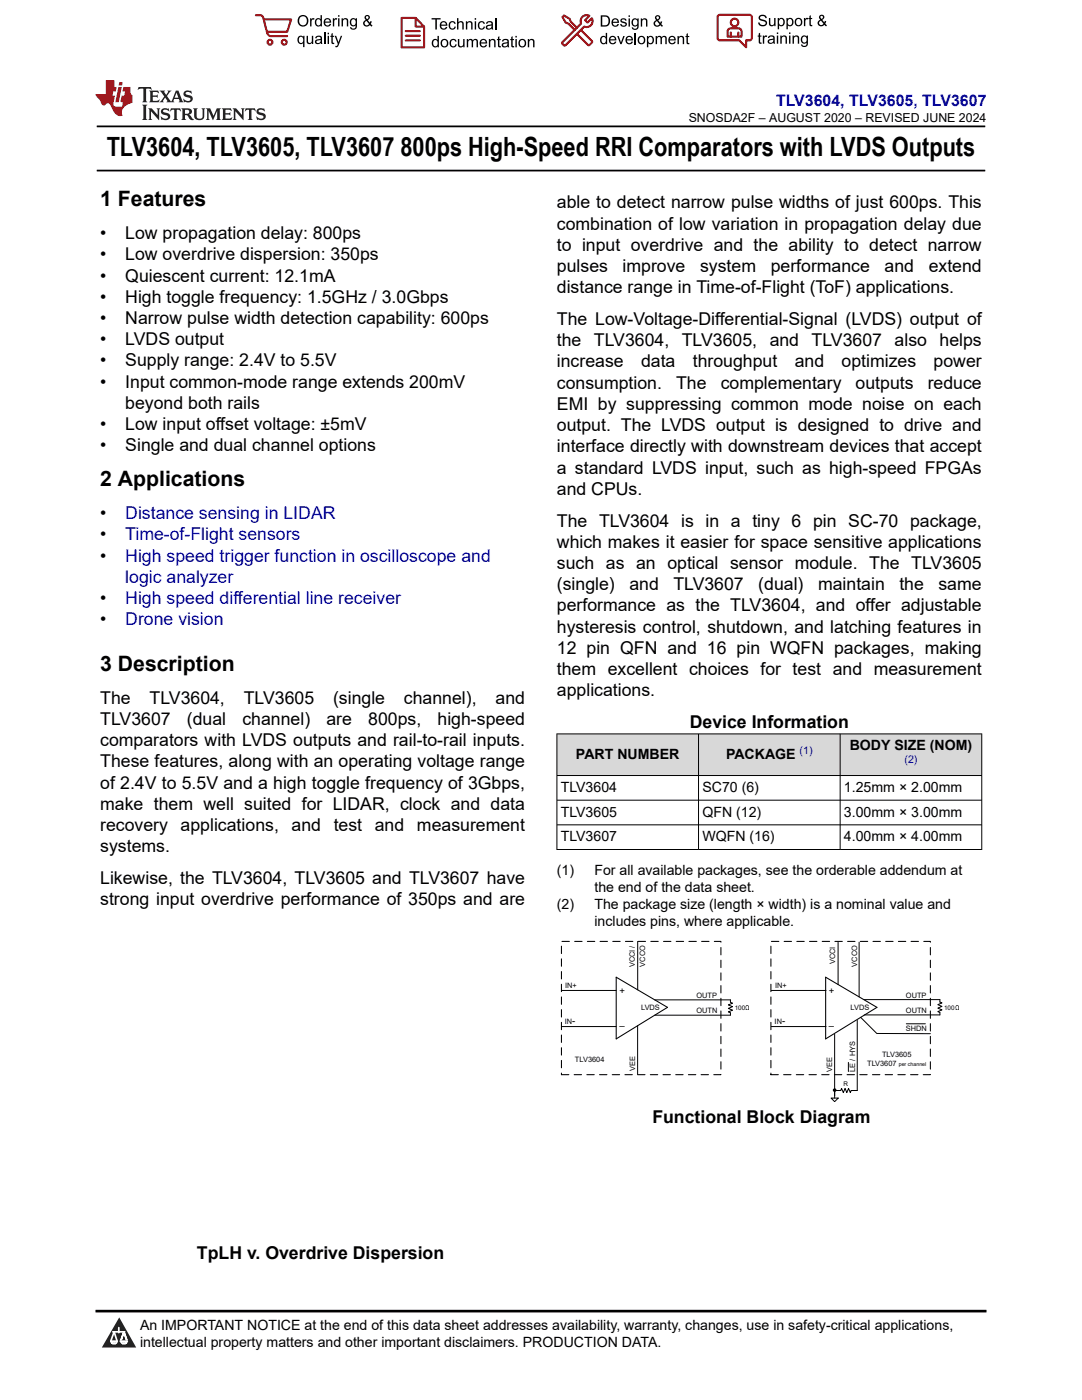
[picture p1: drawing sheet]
<svg xmlns="http://www.w3.org/2000/svg" width="216mm" height="279mm" viewBox="0 0 216 279" stroke-linecap="round" stroke-linejoin="round" font-family="sans-serif">
<defs><g id="words">
<text font-size="5.3" x="21.3" y="31.2">TLV3604, TLV3605, TLV3607 800ps High-Speed RRI Comparators with LVDS Outputs</text>
<g font-size="4.2">
<text x="20" y="41.2">1 Features</text>
<text x="20" y="97">2 Applications</text>
<text x="20" y="133.9">3 Description</text>
</g>
<g font-size="3.5">
<text x="111.1" y="41.6">able to detect narrow pulse widths of just 600ps. This</text>
<text x="20" y="47.7">•</text>
<text x="25" y="47.7">Low propagation delay: 800ps</text>
<text x="111.1" y="45.8">combination of low variation in propagation delay due</text>
<text x="20" y="52">•</text>
<text x="25" y="52">Low overdrive dispersion: 350ps</text>
<text x="111.1" y="50.1">to input overdrive and the ability to detect narrow</text>
<text x="20" y="56.2">•</text>
<text x="25" y="56.2">Quiescent current: 12.1mA</text>
<text x="111.1" y="54.3">pulses</text>
<text x="111.1" y="58.5">distance range in Time-of-Flight (ToF) applications.</text>
<text x="124.2" y="54.3">improve</text>
<text x="139.7" y="54.3">system</text>
<text x="153.8" y="54.3">performance</text>
<text x="176.5" y="54.3">and</text>
<text x="185.3" y="54.3">extend</text>
<text x="20" y="60.4">•</text>
<text x="20" y="64.7">•</text>
<text x="25" y="60.4">High toggle frequency: 1.5GHz / 3.0Gbps</text>
<text x="25" y="64.7">Narrow pulse width detection capability: 600ps</text>
<text x="111.1" y="64.9">The Low-Voltage-Differential-Signal (LVDS) output of</text>
<text x="20" y="68.9">•</text>
<text x="25" y="68.9">LVDS output</text>
<text x="111.1" y="69.1">the</text>
<text x="118.5" y="69.1">TLV3604,</text>
<text x="136.1" y="69.1">TLV3605,</text>
<text x="153.6" y="69.1">and</text>
<text x="162" y="69.1">TLV3607</text>
<text x="178.5" y="69.1">also</text>
<text x="187.5" y="69.1">helps</text>
<text x="20" y="73.1">•</text>
<text x="20" y="77.4">•</text>
<text x="25" y="73.1">Supply range: 2.4V to 5.5V</text>
<text x="25" y="77.4">Input common-mode range extends 200mV</text>
<text x="111.1" y="73.3">increase</text>
<text x="111.1" y="77.6">consumption.</text>
<text x="127.9" y="73.3">data</text>
<text x="134.9" y="77.6">The</text>
<text x="138.2" y="73.3">throughput</text>
<text x="143.8" y="77.6">complementary</text>
<text x="158.6" y="73.3">and</text>
<text x="167.9" y="73.3">optimizes</text>
<text x="170.7" y="77.6">outputs</text>
<text x="185.1" y="77.6">reduce</text>
<text x="186.3" y="73.3">power</text>
<text x="25" y="81.6">beyond both rails</text>
<text x="111.1" y="81.8">EMI by suppressing common mode noise on each</text>
<text x="20" y="85.8">•</text>
<text x="25" y="85.8">Low input offset voltage: ±5mV</text>
<text x="111.1" y="86">output. The LVDS output is designed to drive and</text>
<text x="20" y="90.1">•</text>
<text x="25" y="90.1">Single and dual channel options</text>
<text x="111.1" y="94.5">a standard LVDS input, such as high-speed FPGAs</text>
<text x="111.1" y="90.3">interface directly with downstream devices that accept</text>
<text x="111.1" y="98.7">and CPUs.</text>
<text x="20" y="103.6">•</text>
<text x="20" y="107.8">•</text>
<text x="111.1" y="105.1">The TLV3604 is in a tiny 6 pin SC-70 package,</text>
<text x="20" y="112.1">•</text>
<text x="111.1" y="109.3">which makes it easier for space sensitive applications</text>
<text x="111.1" y="113.6">such as an optical sensor module. The TLV3605</text>
<text x="111.1" y="117.8">(single)</text>
<text x="125.6" y="117.8">and</text>
<text x="134.4" y="117.8">TLV3607</text>
<text x="151.3" y="117.8">(dual)</text>
<text x="163.2" y="117.8">maintain</text>
<text x="179.5" y="117.8">the</text>
<text x="187.3" y="117.8">same</text>
<text x="20" y="120.5">•</text>
<text x="20" y="124.8">•</text>
<text x="111.1" y="122">performance as the TLV3604, and offer adjustable</text>
<text x="111.1" y="130.5">12 pin QFN and 16 pin WQFN packages, making</text>
<text x="111.1" y="126.3">hysteresis control, shutdown, and latching features in</text>
<text x="111.1" y="134.7">them excellent choices for test and measurement</text>
<text x="20" y="140.4">The</text>
<text x="29.8" y="140.4">TLV3604,</text>
<text x="48.6" y="140.4">TLV3605</text>
<text x="66.5" y="140.4">(single</text>
<text x="80.6" y="140.4">channel),</text>
<text x="98.9" y="140.4">and</text>
<text x="111.1" y="139">applications.</text>
<text x="20" y="144.7">TLV3607</text>
<text x="20" y="148.9">comparators with LVDS outputs and rail-to-rail inputs.</text>
<text x="37.3" y="144.7">(dual</text>
<text x="48.4" y="144.7">channel)</text>
<text x="65.1" y="144.7">are</text>
<text x="73.5" y="144.7">800ps,</text>
<text x="87.3" y="144.7">high-speed</text>
<text x="137.6" y="145.3">Device Information</text>
<text x="20" y="153.1">These features, along with an operating voltage range</text>
<text x="20" y="157.4">of 2.4V to 5.5V and a high toggle frequency of 3Gbps,</text>
<text x="20" y="161.6">make them well suited for LIDAR, clock and data</text>
<text x="20" y="165.8">recovery</text>
<text x="36" y="165.8">applications,</text>
<text x="58.2" y="165.8">and</text>
<text x="66.6" y="165.8">test</text>
<text x="74.8" y="165.8">and</text>
<text x="83.2" y="165.8">measurement</text>
<text x="20" y="170.1">systems.</text>
<text x="20" y="176.4">Likewise, the TLV3604, TLV3605 and TLV3607 have</text>
<text x="20" y="180.7">strong input overdrive performance of 350ps and are</text>
<text x="130.2" y="224.2">Functional Block Diagram</text>
<text x="39.3" y="251.3">TpLH v. Overdrive Dispersion</text>
</g>
<g font-size="3.5" fill="#00f">
<text x="25" y="103.6">Distance sensing in LIDAR</text>
<text x="25" y="107.8">Time-of-Flight sensors</text>
<text x="25" y="112.1">High speed trigger function in oscilloscope and</text>
<text x="25" y="116.3">logic analyzer</text>
<text x="25" y="120.5">High speed differential line receiver</text>
<text x="25" y="124.8">Drone vision</text>
</g>
<text font-size="3.2" fill="#00f" x="154.8" y="21.1">TLV3604, TLV3605, TLV3607</text>
<g font-size="2.8">
<text x="169.5" y="149.7">BODY SIZE (NOM)</text>
<text x="114.9" y="151.4">PART NUMBER</text>
<text x="144.9" y="151.4">PACKAGE</text>
<text x="111.9" y="158">TLV3604</text>
<text x="140.2" y="158">SC70 (6)</text>
<text x="168.4" y="158">1.25mm × 2.00mm</text>
<text x="111.9" y="163">TLV3605</text>
<text x="111.9" y="167.9">TLV3607</text>
<text x="140.2" y="163">QFN (12)</text>
<text x="140.2" y="167.9">WQFN (16)</text>
<text x="168.4" y="163">3.00mm × 3.00mm</text>
<text x="168.4" y="167.9">4.00mm × 4.00mm</text>
<text x="111.1" y="174.7">(1)</text>
<text x="118.6" y="174.7">For all available packages, see the orderable addendum at</text>
<text x="118.6" y="178.1">the end of the data sheet.</text>
<text x="111.1" y="181.5">(2)</text>
<text x="118.6" y="181.5">The package size (length × width) is a nominal value and</text>
<text x="118.6" y="184.8">includes pins, where applicable.</text>
<text x="27.9" y="265.5">An IMPORTANT NOTICE at the end of this data sheet addresses availability, warranty, changes, use in safety-critical applications,</text>
<text x="27.9" y="268.9">intellectual property matters and other important disclaimers. PRODUCTION DATA.</text>
</g>
<text font-size="2.5" x="137.4" y="24.3">SNOSDA2F – AUGUST 2020 – REVISED JUNE 2024</text>
<g font-size="2.1" fill="#00f">
<text x="159.6" y="150.5">(1)</text>
<text x="180.5" y="152.2">(2)</text>
</g>
<g font-size="1.9">
<text x="123.6" y="198.4">+</text>
<text x="165.4" y="198.4">+</text>
<text x="114.2" y="204.4">-</text>
<text x="123.6" y="205.3">–</text>
<text x="156" y="204.4">-</text>
<text x="165.4" y="205.3">–</text>
</g>
<g font-size="1.5">
<text x="112.8" y="197.2">IN+</text>
<text x="126.7" y="193.1" transform="rotate(-90 126.7 193.1)">VCCI /</text>
<text x="128.8" y="192.9" transform="rotate(-90 128.8 192.9)">VCCO</text>
<text x="154.7" y="197.2">IN+</text>
<text x="166.6" y="192.4" transform="rotate(-90 166.6 192.4)">VCCI</text>
<text x="171" y="192.9" transform="rotate(-90 171 192.9)">VCCO</text>
<text x="127.9" y="201.5">LVDS</text>
<text x="139" y="202.2">OUTN</text>
<text x="139" y="199.2">OUTP</text>
<text x="169.7" y="201.5">LVDS</text>
<text x="180.8" y="202.1">OUTN</text>
<text x="180.8" y="199.1">OUTP</text>
<text x="112.7" y="204.4">IN</text>
<text x="154.6" y="204.4">IN</text>
<text x="180.7" y="205.7">SHDN</text>
<text x="114.7" y="211.9">TLV3604</text>
<text x="126.7" y="213.7" transform="rotate(-90 126.7 213.7)">VEE</text>
<text x="166" y="213.9" transform="rotate(-90 166 213.9)">VEE</text>
<text x="170.7" y="213.9" transform="rotate(-90 170.7 213.9)">LE / HYS</text>
<text x="173" y="212.8">TLV3607</text>
<text x="176" y="211">TLV3605</text>
</g>
<g font-size="1.3">
<text x="146.6" y="201.6">100</text>
<text x="188.4" y="201.6">100</text>
<text x="168.3" y="216.7">R</text>
</g>
<text font-size="1.1" x="179.3" y="212.8">per channel</text>
</g></defs>
<path d="M19.3 25.2h177.3M19.3 34h177.3" fill="none" stroke="#000" stroke-width=".35"/>
<g fill="#d8d8d8">
<path d="M111.1 146.5h84.8v8.3h-84.8z" fill-rule="evenodd"/>
<path d="M111.2 146.5h28.1v8.2h-28.1z" fill-rule="evenodd"/>
<path d="M139.4 146.5h28.2v8.2h-28.2z" fill-rule="evenodd"/>
<path d="M167.7 146.5h28.1v8.2h-28.1z" fill-rule="evenodd"/>
</g>
<path d="M111.1 146.5h84.9M111.1 154.8h84.9M111.1 159.7h84.9M111.1 146.4v23.2M139.4 146.4v23.2M167.6 146.4v23.2M195.9 146.4v23.2M111.1 164.6h84.9M111.1 169.5h84.9" fill="none" stroke="#000" stroke-width=".2"/>
<path d="M112 187.9h31.9v26.6h-31.9z" fill-rule="evenodd" fill="#fff"/>
<path d="M112 187.9h31.9v26.6h-31.9z" fill="none" stroke="#000" stroke-width=".21" stroke-dasharray="1.5 1.1"/>
<path d="M112 197.7h11M127.2 187.9v9.6M130.7 199.5h15.1v.5l.4 .2-.9 .4 .9 .3-.9 .3 .9 .4-.9 .3 .5 .2v.5h-15.1M112 204.9h11M127.2 204.7v9.7" fill="none" stroke="#000" stroke-width=".2"/>
<path d="M123 195l10.2 6-10.2 6.3z" fill="none" stroke="#000" stroke-width=".21"/>
<path d="M153.8 187.9h31.8v26.6h-31.8z" fill-rule="evenodd" fill="#fff"/>
<path d="M153.8 187.9h31.8v26.6h-31.8z" fill="none" stroke="#000" stroke-width=".21" stroke-dasharray="1.5 1.1"/>
<path d="M164.7 195l10.3 6-10.3 6.3z" fill="none" stroke="#000" stroke-width=".21"/>
<path d="M153.9 197.7h10.9M167.2 188v8.5M171.4 188v11M172.4 199.5h15.1v.5l.5 .2-.9 .3 .9 .3-.9 .4 .9 .3-.9 .4 .4 .2v.5l-15.1-.1M153.9 204.9h10.9M165.8 219.1h1.5l-.8 .8zM166.3 217.6h.2M166.5 206.4v12.7M169.3 212v1.8M171.1 203.6v14h-1.3l-.1 .5-.4-.9-.3 .9-.4-.9-.3 .9-.4-.9-.1 .4h-1.3M171.7 203l3.3 3.3h10.6M180.8 204.3h3.8" fill="none" stroke="#000" stroke-width=".2"/>
<circle cx="166.5" cy="217.6" r=".36" fill="#000"/>
<path d="M0 0h215.9v23.8h-215.9z" fill-rule="evenodd" fill="#fff"/>
<path d="M27.7 17.4l-.2 .6 .5-.3h.6v.1v2.2l-.2 .4h1l-.2-.4v-2.2v-.1h.5l.5 .3-.1-.6zM29.8 18.1l.2 .4v1.5l-.2 .4h1.9l.1-.6a1.08 1.08 0 0 1-1.3 .2v-.7h.6l.4 .2v-.6l-.4 .2h-.6v-.6l.2-.1a1 1 0 0 1 1 .2l-.1-.5zM31.8 18.1l1 1.1-1 1.2h.9l-.2-.2 .4-.7 .5 .7-.2 .2h1.6l-.2-.2 .1-.4h1l.1 .4-.1 .2h.9l-.2-.3-.8-2h-.5l-1 2.2-.8-1.1 .9-1.1h-.8l.2 .2-.5 .7-.3-.7 .1-.2zM35.2 18.5l.4 1h-.8zM36.8 18.2a.65 .65 0 0 0-.2 .7 .65 .65 0 0 0 .6 .5l.7 .2 .1 .2a.79 .79 0 0 1-.7 .4 .79 .79 0 0 1-.7-.5l.1 .7 .2-.1a.93 .93 0 0 0 1.1 .1 .93 .93 0 0 0 .4-1 1.46 1.46 0 0 0-1.2-.6l-.1-.3a1.09 1.09 0 0 1 1.2 .2l-.2-.6-.1 .1-.6-.2zM28.4 20.9l.2 .4v2.3l-.2 .3h1l-.2-.3v-2.3l.2-.4zM29.6 21.6l.2 .4v1.6l-.2 .3h.8l-.3-.3v-1.4l1.7 1.8v-2l.2-.4h-.8l.2 .2 .1 1.1-1.2-1.3zM32.3 21.8a.65 .65 0 0 0-.2 .7 .65 .65 0 0 0 .7 .4l.6 .2 .1 .2a.79 .79 0 0 1-.7 .4 .79 .79 0 0 1-.7-.5l.1 .7 .2-.1a.93 .93 0 0 0 1.1 .1 .93 .93 0 0 0 .4-.9 1.46 1.46 0 0 0-1.2-.6l-.1-.4a1.09 1.09 0 0 1 1.2 .2l-.2-.6-.1 .1-.6-.1zM34.1 21.6l-.1 .7a.63 .63 0 0 1 .7-.4l.1 1.7-.3 .3h1l-.2-.3v-1.7a.66 .66 0 0 1 .8 .4l-.1-.7zM36.2 21.6l.2 .4v1.6l-.2 .3h.9l-.2-.2v-.7h.5l.1 .2a.79 .79 0 0 0 1.2 .6l-1-.9a.61 .61 0 0 0 .6-.6 .61 .61 0 0 0-.5-.6zM36.9 21.9h.2a.47 .47 0 0 1 .5 .1 .47 .47 0 0 1 .1 .5l-.2 .2h-.6zM38.5 21.6l.2 .2a2.27 2.27 0 0 0 .4 2 1.04 1.04 0 0 0 1.7-.7v-1.3l.2-.2h-.8l.2 .4v1.1a.6 .6 0 0 1-.6 .6 .6 .6 0 0 1-.6-.6v-1.1l.3-.4zM41.1 21.6l.2 .4v1.6l-.2 .3h.7l-.2-.3v-1.5l.9 1.9 .8-1.9v1.5l-.2 .3h1l-.3-.3v-1.6l.3-.4h-.8l-.7 1.5-.7-1.5zM44.3 21.6l.2 .4v1.6l-.2 .3h1.9l.1-.5a1.09 1.09 0 0 1-1.3 .1v-.6h.6l.4 .1v-.6l-.4 .2h-.6v-.6l.2-.1a1.01 1.01 0 0 1 1 .3l-.1-.6zM46.4 21.6l.3 .4v1.6l-.3 .3h.8l-.2-.3v-1.4l1.6 1.8v-2l.2-.4h-.7l.2 .2v1.1l-1.2-1.3zM49 21.6l-.1 .7a.63 .63 0 0 1 .8-.4v1.7l-.3 .3h1l-.2-.3v-1.7a.66 .66 0 0 1 .8 .4l-.1-.7zM51.4 21.8a.65 .65 0 0 0-.2 .7 .65 .65 0 0 0 .6 .4l.6 .2 .2 .2a.79 .79 0 0 1-.8 .4 .79 .79 0 0 1-.6-.5l.1 .7 .2-.1a.93 .93 0 0 0 1 .1 .93 .93 0 0 0 .5-.9 1.46 1.46 0 0 0-1.3-.6l-.1-.4a1.09 1.09 0 0 1 1.3 .2l-.2-.6-.2 .1-.5-.1z" fill="#231f20"/>
<path d="M21.1 16v2.8h-2.1l.1 .3 .9 1a.95 .95 0 0 0 .9 .9 .59 .59 0 0 1 .6-.4 .59 .59 0 0 1 .5 .4l.4 .8a1.59 1.59 0 0 0 2.1 1.3 1.61 1.61 0 0 1 1-2.2l1-.4-.1-1.5a1.59 1.59 0 0 1-.4-1.6h-1.4l-.2 .9h.5l-.1 .8h-.5l-.2 1v.2l.4 .1-.2 .9h-.6a.73 .73 0 0 1-1.1-.7l.3-1.5h-.5l.2-.8h.5l.2-.9h-.5v-1.4zM23.6 17.4l-.6 3h.7l.6-3zM23.8 16.4l-.1 .7h.7l.1-.7z" fill="#ed1c24"/>
<g fill="#000">
<path d="M59.4 4.2a1.12 1.12 0 0 1 2.2 0 1.12 1.12 0 0 1-2.2 0zM59.9 3.5a.89 .89 0 0 0-.1 1.1 .89 .89 0 0 0 1.1 .4 .88 .88 0 0 0 .3-1.3 .88 .88 0 0 0-1.3-.2z" fill-rule="evenodd"/>
<path d="M59.5 7.3l.5-.2 .5 .3v-.3h.3v2.3h-.3v-.8a.74 .74 0 0 1-1 0 .74 .74 0 0 1-.1-1zM59.8 7.5a.57 .57 0 0 0-.2 .7 .57 .57 0 0 0 .8 .2 .57 .57 0 0 0 .1-.7 .57 .57 0 0 0-.7-.2z" fill-rule="evenodd"/>
<path d="M61.9 3.6h.2v.3l.2-.2 .3-.1 .2 .1-.1 .3a.36 .36 0 0 0-.5 0 .36 .36 0 0 0 0 .4v.9h-.3z" fill-rule="evenodd"/>
<path d="M61.2 7.1h.3v.9a.41 .41 0 0 0 .4 .6 .41 .41 0 0 0 .3-.6v-.9h.3v1.7h-.2v-.3a.58 .58 0 0 1-.7 .3 .58 .58 0 0 1-.4-.6z" fill-rule="evenodd"/>
<path d="M63 3.8l.5-.2 .5 .2v-.8h.2v2.3h-.2v-.2a.75 .75 0 0 1-1-.1 .75 .75 0 0 1-.1-1zM63.2 4a.57 .57 0 0 0-.1 .7 .57 .57 0 0 0 .8 .2 .57 .57 0 0 0 .1-.7 .57 .57 0 0 0-.8-.2z" fill-rule="evenodd"/>
<path d="M63 7.3a.74 .74 0 0 1 1-.1 .74 .74 0 0 1 .3 .9v.7h-.3v-.2a.57 .57 0 0 1-.8 .2 .57 .57 0 0 1-.2-.8l1-.3a.41 .41 0 0 0-.4-.4 .41 .41 0 0 0-.4 .4l-.3-.1zM63.2 8.2a.35 .35 0 0 0 .2 .5 .35 .35 0 0 0 .5-.3l.1-.4z" fill-rule="evenodd"/>
<path d="M65.4 6.5h.3v.3h-.3zM65.4 7.1h.3v1.7h-.3z" fill-rule="evenodd"/>
<path d="M64.8 3.8a.76 .76 0 0 1 .9-.1 .76 .76 0 0 1 .4 .8h-1.2a.47 .47 0 0 0 .3 .6 .47 .47 0 0 0 .6-.4l.3 .1a.82 .82 0 0 1-1.3 .3 .82 .82 0 0 1 0-1.3zM65 4l-.1 .3h.9l-.3-.4z" fill-rule="evenodd"/>
<path d="M66.4 3.6h.3v.3l.1-.2 .4-.1 .1 .1-.1 .3a.36 .36 0 0 0-.4 0 .36 .36 0 0 0-.1 .4v.9h-.3z" fill-rule="evenodd"/>
<path d="M66.1 6.7l.3-.1v.5h.3v.3h-.3v.9l.1 .2h.2v.3a.41 .41 0 0 1-.4-.1 .41 .41 0 0 1-.2-.4v-.9h-.2v-.3h.2z" fill-rule="evenodd"/>
<path d="M66.8 7.1h.3l.4 1.4 .5-1.4h.3l-.6 1.7a.57 .57 0 0 1-.8 .6v-.3a.37 .37 0 0 0 .5-.3z" fill-rule="evenodd"/>
<path d="M67.5 3h.2v.3h-.2zM67.5 3.6h.2v1.7h-.2z" fill-rule="evenodd"/>
<path d="M68.2 3.6h.2v.3a.58 .58 0 0 1 .7-.3 .58 .58 0 0 1 .4 .7v1h-.3v-1a.4 .4 0 0 0-.4-.5 .4 .4 0 0 0-.4 .6v.9h-.2z" fill-rule="evenodd"/>
<path d="M70 3.8l.5-.2 .5 .2v-.2h.2v1.5a.71 .71 0 0 1-.5 .8 .71 .71 0 0 1-.8-.5h.2a.46 .46 0 0 0 .6 .3 .46 .46 0 0 0 .3-.6 .78 .78 0 0 1-1.1-.2 .78 .78 0 0 1 .1-1.1zM70.2 4a.53 .53 0 0 0-.1 .8 .53 .53 0 0 0 .8 0 .54 .54 0 0 0 0-.7 .54 .54 0 0 0-.7-.1z" fill-rule="evenodd"/>
<path d="M72.9 3.1a.53 .53 0 0 1 .8 .1 .53 .53 0 0 1-.3 .8l.4 .5 .1-.3 .3 .1-.2 .5 .3 .3-.2 .2-.3-.3a.71 .71 0 0 1-1.2 .1 .71 .71 0 0 1 .4-1.1l-.3-.5zM73 3.5a.3 .3 0 0 0 .6 0 .3 .3 0 0 0-.6 0zM72.9 4.3a.45 .45 0 0 0 0 .7 .45 .45 0 0 0 .7-.2l-.5-.6z" fill-rule="evenodd"/>
<path d="M86.1 3.6h1.8v.3h-.7v2h-.3v-2h-.8z" fill-rule="evenodd"/>
<path d="M86.3 8l.5-.2 .5 .2v-.8h.3v2.2h-.3v-.2a.76 .76 0 0 1-1 0 .76 .76 0 0 1-.1-1zM86.6 8.1a.58 .58 0 0 0-.2 .8 .58 .58 0 0 0 .8 .2 .58 .58 0 0 0 .1-.8 .58 .58 0 0 0-.7-.2z" fill-rule="evenodd"/>
<path d="M88.2 7.9a.81 .81 0 0 1 1.1 .2 .81 .81 0 0 1-.2 1.1 .81 .81 0 0 1-1.1-.1l-.1-.8zM88.3 8.1a.57 .57 0 0 0 0 .9 .57 .57 0 0 0 .8 0 .57 .57 0 0 0 0-.8 .57 .57 0 0 0-.8-.1z" fill-rule="evenodd"/>
<path d="M88 4.4a.77 .77 0 0 1 .9-.1 .77 .77 0 0 1 .4 .8h-1.3a.48 .48 0 0 0 .4 .6 .48 .48 0 0 0 .6-.3h.3a.83 .83 0 0 1-1.3 .4 .83 .83 0 0 1 0-1.4zM88.2 4.6l-.2 .3h1l-.3-.4z" fill-rule="evenodd"/>
<path d="M89.7 4.4a.7 .7 0 0 1 1.2 .3l-.2 .1a.45 .45 0 0 0-.6-.3 .45 .45 0 0 0-.3 .6 .45 .45 0 0 0 .3 .6 .45 .45 0 0 0 .6-.4h.3a.76 .76 0 0 1-1.1 .6 .76 .76 0 0 1-.3-1.1z" fill-rule="evenodd"/>
<path d="M89.9 8a.7 .7 0 0 1 1.2 .3h-.3a.45 .45 0 0 0-.5-.3 .45 .45 0 0 0-.3 .6 .45 .45 0 0 0 .3 .6 .45 .45 0 0 0 .6-.4l.2 .1a.76 .76 0 0 1-1 .5 .76 .76 0 0 1-.4-1.1z" fill-rule="evenodd"/>
<path d="M91.2 3.6h.3v.8a.59 .59 0 0 1 .7-.2 .59 .59 0 0 1 .3 .7v1h-.2v-1a.4 .4 0 0 0-.5-.4 .4 .4 0 0 0-.3 .5v.9h-.3z" fill-rule="evenodd"/>
<path d="M91.4 7.8h.2v.9a.41 .41 0 0 0 .5 .5 .41 .41 0 0 0 .3-.5v-.9h.3v1.6h-.3v-.2a.58 .58 0 0 1-.7 .3 .58 .58 0 0 1-.3-.7z" fill-rule="evenodd"/>
<path d="M93 4.2h.2v.3a.59 .59 0 0 1 .7-.3 .59 .59 0 0 1 .4 .7v1h-.3v-1a.41 .41 0 0 0-.4-.5 .41 .41 0 0 0-.4 .6v.9h-.2z" fill-rule="evenodd"/>
<path d="M93.1 7.8h.3v.2a.56 .56 0 0 1 1 0 .54 .54 0 0 1 .6-.2 .54 .54 0 0 1 .4 .5v1.1h-.3v-1a.34 .34 0 0 0-.3-.4 .34 .34 0 0 0-.4 .3v1.1h-.3v-1a.38 .38 0 0 0-.5-.4 .38 .38 0 0 0-.2 .6v.8h-.3z" fill-rule="evenodd"/>
<path d="M94.7 3.6h.3v.3h-.3zM94.7 4.2h.3v1.7h-.3z" fill-rule="evenodd"/>
<path d="M95.5 4.4a.7 .7 0 0 1 1.3 .3l-.3 .1a.45 .45 0 0 0-.6-.3 .45 .45 0 0 0-.3 .6 .45 .45 0 0 0 .3 .6 .45 .45 0 0 0 .6-.4h.3a.76 .76 0 0 1-1.1 .6 .76 .76 0 0 1-.3-1.1z" fill-rule="evenodd"/>
<path d="M95.9 8a.77 .77 0 0 1 .9-.2 .77 .77 0 0 1 .4 .9h-1.2a.48 .48 0 0 0 .3 .5 .48 .48 0 0 0 .6-.3h.3a.83 .83 0 0 1-1.3 .4 .83 .83 0 0 1 0-1.3zM96.1 8.1l-.1 .4h.9l-.2-.5z" fill-rule="evenodd"/>
<path d="M97.5 7.8h.3v.2a.59 .59 0 0 1 .7-.2 .59 .59 0 0 1 .4 .6v1h-.3v-1a.41 .41 0 0 0-.5-.4 .41 .41 0 0 0-.3 .5v.9h-.3z" fill-rule="evenodd"/>
<path d="M97.1 4.4a.74 .74 0 0 1 1-.1 .74 .74 0 0 1 .3 .9v.7h-.3v-.2a.59 .59 0 0 1-.8 .2 .59 .59 0 0 1-.3-.8l1.1-.3a.42 .42 0 0 0-.4-.4 .42 .42 0 0 0-.5 .4l-.2-.1zM97.3 5.3a.36 .36 0 0 0 .2 .5 .36 .36 0 0 0 .5-.2l.1-.5z" fill-rule="evenodd"/>
<path d="M99.4 7.4l.2-.2v.6h.3v.2h-.3v1l.1 .2h.2l.1 .2a.41 .41 0 0 1-.5 0 .41 .41 0 0 1-.1-.4v-1h-.2v-.2h.2z" fill-rule="evenodd"/>
<path d="M100.3 8a.74 .74 0 0 1 .9-.2 .74 .74 0 0 1 .3 .9l.1 .7h-.3v-.2a.59 .59 0 0 1-.8 .3 .59 .59 0 0 1-.3-.8l1-.3a.42 .42 0 0 0-.3-.4 .42 .42 0 0 0-.5 .3h-.3zM100.5 8.8a.36 .36 0 0 0 .1 .5 .36 .36 0 0 0 .5-.2l.2-.5z" fill-rule="evenodd"/>
<path d="M102 7.4l.3-.2v.6h.3v.2h-.3v1l.1 .2h.2v.2a.41 .41 0 0 1-.5 0 .41 .41 0 0 1-.1-.4v-1h-.2v-.2h.2z" fill-rule="evenodd"/>
<path d="M102.8 7.2h.3v.3h-.3zM102.8 7.8h.3v1.6h-.3z" fill-rule="evenodd"/>
<path d="M103.7 7.9a.81 .81 0 0 1 1.1 .2 .81 .81 0 0 1-.1 1.1 .81 .81 0 0 1-1.2-.1v-.8zM103.9 8.1a.57 .57 0 0 0-.1 .9 .57 .57 0 0 0 .8 0 .57 .57 0 0 0 0-.8 .57 .57 0 0 0-.7-.1z" fill-rule="evenodd"/>
<path d="M105.3 7.8h.3v.2a.59 .59 0 0 1 .7-.2 .59 .59 0 0 1 .4 .6v1h-.3v-1a.41 .41 0 0 0-.5-.4 .41 .41 0 0 0-.3 .5v.9h-.3z" fill-rule="evenodd"/>
<path d="M119.9 3.1h.7a1.12 1.12 0 0 1 1.1 1.1 1.12 1.12 0 0 1-1 1.1h-.8zM120.2 3.3v1.7h.4a.86 .86 0 0 0 .8-.8 .86 .86 0 0 0-.8-.9z" fill-rule="evenodd"/>
<path d="M119.9 7.4l.5-.3 .5 .3v-.8h.2v2.2h-.2v-.2a.75 .75 0 0 1-1 0 .75 .75 0 0 1-.1-1zM120.1 7.5a.57 .57 0 0 0-.1 .8 .57 .57 0 0 0 .8 .2 .57 .57 0 0 0 .1-.8 .57 .57 0 0 0-.8-.2z" fill-rule="evenodd"/>
<path d="M121.7 7.4a.76 .76 0 0 1 .9-.2 .76 .76 0 0 1 .4 .9h-1.2a.47 .47 0 0 0 .3 .5 .47 .47 0 0 0 .6-.3h.3a.82 .82 0 0 1-1.3 .4 .82 .82 0 0 1 0-1.3zM121.9 7.5l-.1 .3h.9l-.3-.4z" fill-rule="evenodd"/>
<path d="M122.2 3.9a.76 .76 0 0 1 .9-.2 .76 .76 0 0 1 .4 .9h-1.2a.47 .47 0 0 0 .4 .5 .47 .47 0 0 0 .5-.3h.3a.82 .82 0 0 1-1.3 .4 .82 .82 0 0 1 0-1.3zM122.5 4l-.2 .3h.9l-.2-.4z" fill-rule="evenodd"/>
<path d="M123.9 3.8a.71 .71 0 0 1 1.1 .3h-.2a.32 .32 0 0 0-.4-.3 .32 .32 0 0 0-.3 .4h.1a.75 .75 0 0 1 .9 .8 .72 .72 0 0 1-.7 .3 .72 .72 0 0 1-.7-.5h.3a.36 .36 0 0 0 .4 .4 .36 .36 0 0 0 .3-.5 .8 .8 0 0 1-.9-.7z" fill-rule="evenodd"/>
<path d="M123.2 7.2h.3l.4 1.3 .5-1.3h.3l-.7 1.6h-.2z" fill-rule="evenodd"/>
<path d="M125.4 3.1h.3v.3h-.3zM125.4 3.7h.3v1.6h-.3z" fill-rule="evenodd"/>
<path d="M125 7.4a.76 .76 0 0 1 .9-.2 .76 .76 0 0 1 .4 .9h-1.2a.47 .47 0 0 0 .3 .5 .47 .47 0 0 0 .6-.3h.3a.82 .82 0 0 1-1.3 .4 .82 .82 0 0 1 0-1.3zM125.2 7.5l-.1 .3h.9l-.2-.4z" fill-rule="evenodd"/>
<path d="M126.2 3.9l.5-.3 .5 .3v-.2h.2v1.4a.71 .71 0 0 1-.5 .8 .71 .71 0 0 1-.8-.5l.2 .1a.46 .46 0 0 0 .6 .2 .46 .46 0 0 0 .3-.6 .78 .78 0 0 1-1.1-.1 .78 .78 0 0 1 .1-1.1zM126.4 4a.53 .53 0 0 0-.1 .8 .53 .53 0 0 0 .8 0 .54 .54 0 0 0 0-.7 .54 .54 0 0 0-.7-.1z" fill-rule="evenodd"/>
<path d="M127.5 7.3a.8 .8 0 0 1 1.1 .2 .8 .8 0 0 1-.1 1.1 .8 .8 0 0 1-1.2-.1v-.8zM127.7 7.5a.56 .56 0 0 0-.1 .9 .56 .56 0 0 0 .8-.1 .56 .56 0 0 0 0-.7 .56 .56 0 0 0-.7-.1z" fill-rule="evenodd"/>
<path d="M127.9 3.7h.2v.2a.58 .58 0 0 1 .7-.2 .58 .58 0 0 1 .4 .6v1h-.3v-1a.4 .4 0 0 0-.4-.4 .4 .4 0 0 0-.4 .5v.9h-.2z" fill-rule="evenodd"/>
<path d="M129.1 7.2h.2v.2a.72 .72 0 0 1 1-.1 .72 .72 0 0 1 .2 1 .64 .64 0 0 1-.5 .5 .64 .64 0 0 1-.6-.2v.8h-.3zM129.5 7.5a.56 .56 0 0 0-.2 .8 .56 .56 0 0 0 .8 .2 .56 .56 0 0 0 .1-.8 .56 .56 0 0 0-.7-.2z" fill-rule="evenodd"/>
<path d="M130.8 7.2h.3v.2a.55 .55 0 0 1 .9 0 .53 .53 0 0 1 .6-.3 .53 .53 0 0 1 .4 .6v1.1h-.2v-1a.34 .34 0 0 0-.3-.4 .34 .34 0 0 0-.4 .3v1.1h-.3v-1a.37 .37 0 0 0-.5-.4 .37 .37 0 0 0-.2 .6v.8h-.3z" fill-rule="evenodd"/>
<path d="M130.8 3.2a.53 .53 0 0 1 .9 .1 .53 .53 0 0 1-.4 .8l.4 .5 .2-.4 .2 .1-.2 .5 .4 .3-.2 .3-.3-.4a.71 .71 0 0 1-1.2 .1 .71 .71 0 0 1 .3-1.1l-.2-.5zM130.9 3.6a.3 .3 0 0 0 .6 0 .3 .3 0 0 0-.6 0zM130.9 4.3a.45 .45 0 0 0 0 .7 .45 .45 0 0 0 .7-.2l-.5-.6z" fill-rule="evenodd"/>
<path d="M133.6 7.4a.76 .76 0 0 1 .9-.2 .76 .76 0 0 1 .3 .9h-1.2a.47 .47 0 0 0 .4 .5 .47 .47 0 0 0 .6-.3h.2a.82 .82 0 0 1-1.2 .4 .82 .82 0 0 1 0-1.3zM133.8 7.5l-.2 .3h1l-.3-.4z" fill-rule="evenodd"/>
<path d="M135.2 7.2h.2v.2a.58 .58 0 0 1 .7-.2 .58 .58 0 0 1 .4 .6v1h-.3v-1a.4 .4 0 0 0-.4-.4 .4 .4 0 0 0-.3 .5v.9h-.3z" fill-rule="evenodd"/>
<path d="M137 6.8l.3-.2v.6h.2v.2h-.2v1v.2h.2l.1 .2a.41 .41 0 0 1-.5 0 .41 .41 0 0 1-.1-.5v-.9h-.2v-.2h.2z" fill-rule="evenodd"/>
<path d="M151.6 3.1a.88 .88 0 0 1 1.4 .5h-.3a.49 .49 0 0 0-.5-.5 .49 .49 0 0 0-.5 .6l.1 .1a1.06 1.06 0 0 1 1.2 1 .95 .95 0 0 1-.9 .4 .95 .95 0 0 1-.8-.7h.3a.58 .58 0 0 0 .6 .5 .58 .58 0 0 0 .5-.6l-.2-.1a.95 .95 0 0 1-1.1-.9z" fill-rule="evenodd"/>
<path d="M151.4 6.7l.3-.2v.6h.2v.2h-.2v1v.2h.2l.1 .2a.41 .41 0 0 1-.5 0 .41 .41 0 0 1-.1-.5v-.9h-.2v-.2h.2z" fill-rule="evenodd"/>
<path d="M152.2 7.1h.3v.2l.1-.2h.4h.1l-.1 .3a.36 .36 0 0 0-.4 0 .36 .36 0 0 0-.1 .5v.8h-.3z" fill-rule="evenodd"/>
<path d="M153.3 7.3a.74 .74 0 0 1 1-.2 .74 .74 0 0 1 .3 .9l.1 .7h-.3l-.1-.2a.57 .57 0 0 1-.8 .3 .57 .57 0 0 1-.1-.9l.9-.2a.41 .41 0 0 0-.4-.4 .41 .41 0 0 0-.4 .3h-.3zM153.5 8.1a.35 .35 0 0 0 .2 .5 .35 .35 0 0 0 .5-.2l.1-.5z" fill-rule="evenodd"/>
<path d="M153.4 3.6h.3v.9a.41 .41 0 0 0 .4 .5 .41 .41 0 0 0 .4-.5v-.9h.2v1.6h-.2v-.2a.58 .58 0 0 1-.7 .2 .58 .58 0 0 1-.4-.6z" fill-rule="evenodd"/>
<path d="M155 6.5h.3v.3h-.3zM155 7.1h.3v1.6h-.3z" fill-rule="evenodd"/>
<path d="M155.2 3.6h.2v.2a.72 .72 0 0 1 1-.1 .72 .72 0 0 1 .2 1 .64 .64 0 0 1-.5 .5 .64 .64 0 0 1-.6-.2v.8h-.3zM155.6 3.9a.56 .56 0 0 0-.2 .8 .56 .56 0 0 0 .8 .2 .56 .56 0 0 0 .1-.8 .56 .56 0 0 0-.7-.2z" fill-rule="evenodd"/>
<path d="M155.7 7.1h.3v.2a.58 .58 0 0 1 .7-.2 .58 .58 0 0 1 .3 .6v1h-.3v-1a.4 .4 0 0 0-.4-.4 .4 .4 0 0 0-.3 .5v.9h-.3z" fill-rule="evenodd"/>
<path d="M156.9 3.6h.3v.2a.72 .72 0 0 1 .9-.1 .72 .72 0 0 1 .2 1 .64 .64 0 0 1-.4 .5 .64 .64 0 0 1-.7-.2v.8h-.3zM157.3 3.9a.56 .56 0 0 0-.1 .8 .56 .56 0 0 0 .7 .2 .56 .56 0 0 0 .2-.8 .56 .56 0 0 0-.8-.2z" fill-rule="evenodd"/>
<path d="M157.4 6.5h.3v.3h-.3zM157.4 7.1h.3v1.6h-.3z" fill-rule="evenodd"/>
<path d="M158.1 7.1h.3v.2a.58 .58 0 0 1 .7-.2 .58 .58 0 0 1 .4 .6v1h-.3v-1a.4 .4 0 0 0-.5-.4 .4 .4 0 0 0-.3 .5v.9h-.3z" fill-rule="evenodd"/>
<path d="M158.8 3.7a.8 .8 0 0 1 1.1 .2 .8 .8 0 0 1-.1 1.1 .8 .8 0 0 1-1.1-.1l-.1-.8zM159 3.9a.56 .56 0 0 0-.1 .9 .56 .56 0 0 0 .9 0 .56 .56 0 0 0-.1-.8 .56 .56 0 0 0-.7-.1z" fill-rule="evenodd"/>
<path d="M160 7.3l.5-.2 .5 .2v-.2h.2v1.4a.71 .71 0 0 1-.5 .9 .71 .71 0 0 1-.9-.5h.3a.46 .46 0 0 0 .6 .2 .46 .46 0 0 0 .2-.6 .78 .78 0 0 1-1-.1 .78 .78 0 0 1 .1-1.1zM160.2 7.4a.53 .53 0 0 0-.1 .8 .53 .53 0 0 0 .8 0 .54 .54 0 0 0 0-.7 .54 .54 0 0 0-.7-.1z" fill-rule="evenodd"/>
<path d="M160.4 3.6h.3v.2l.1-.2h.4h.1l-.1 .3a.36 .36 0 0 0-.4 0 .36 .36 0 0 0-.1 .5v.8h-.3z" fill-rule="evenodd"/>
<path d="M161.5 3.2l.3-.2v.6h.3v.2h-.3v1v.2h.3v.2a.41 .41 0 0 1-.5 0 .41 .41 0 0 1-.1-.5v-.9h-.2v-.2h.2z" fill-rule="evenodd"/>
<path d="M163.6 3.1a.53 .53 0 0 1 .8 .1 .53 .53 0 0 1-.3 .8l.4 .5 .1-.3h.3l-.2 .5 .3 .3-.2 .3-.3-.3a.71 .71 0 0 1-1.2 .1 .71 .71 0 0 1 .4-1.2l-.3-.5zM163.7 3.5a.3 .3 0 0 0 .5 0 .3 .3 0 0 0-.5 0zM163.6 4.2a.45 .45 0 0 0 0 .8 .45 .45 0 0 0 .7-.3l-.5-.6z" fill-rule="evenodd"/>
</g>
<path d="M64.8 6.5v2.3M98.9 3.6v2.3M126.8 6.6v2.2" fill="none" stroke="#000" stroke-width=".28"/>
<g fill="none" stroke="#de0000" stroke-width=".42">
<path d="M51.1 3l1 .1a1.4 1.4 0 0 1 .6 1.2l.7 2.5a.95 .95 0 0 0 1.1 .4h2.8M52.7 3.9h5.4l-.8 2.4h-4M80.1 3.6h2.8v1.7h1.7v4.2h-4.5zM81 7.1h2.8M81 6.2h2.8M81 8.1h2.8M82.9 3.6l1.7 1.7M115.1 5.5l-1.3-1.2-.1-.5-1.2-.7-.3 .3 .7 1.1 .5 .2 1.3 1.3M115.9 6l2.2 2.2v.3l-.5 .5h-.3l-2.2-2.2zM115.9 6l.7-.7a1.19 1.19 0 0 0 1.3-.3 1.19 1.19 0 0 0 .2-1.4l-.9 .9-.4-.5 .8-.8a1.19 1.19 0 0 0-1.4 .1 1.19 1.19 0 0 0-.2 1.4l-3.8 3.7v.3l.3 .3h.3l2.3-2.2M143.2 3.2l.4-.2h6l.4 .2v4.4l-.2 .4-.9 .1v1.3l-1.4-1.3h-3.9l-.4-.3zM145.4 5.8l.4-.1h1.6a.61 .61 0 0 1 .6 .6v1h-2.8v-1z"/>
<path d="M145.8 6.5v.8M147.3 6.5v.8"/>
<circle cx="53.9" cy="8.4" r=".49"/>
<circle cx="56.7" cy="8.4" r=".49"/>
<circle cx="146.6" cy="4.5" r=".75"/>
</g>
<path d="M0 261.4h215.9v18h-215.9z" fill-rule="evenodd" fill="#fff"/>
<path d="M23.8 262.9l3.4 6h-6.9z" fill="#231f20"/>
<path d="M22.1 267.7h1.3l-.4 .5h-.3a.55 .55 0 0 1-.6-.5z" fill-rule="evenodd" fill="#fff"/>
<path d="M22.1 267.7h1.3l-.4 .5h-.3a.55 .55 0 0 1-.6-.5z" fill="none" stroke="#231f20" stroke-width=".34"/>
<path d="M22.1 267.7h1.3l-.4 .5h-.5zM22.6 265.8h.1M22.6 265.8h2.3zM23.7 265.9h.1M23.7 264.9v1zM24 267.7h.1" fill="none" stroke="#fff" stroke-width=".34"/>
<path d="M24.7 265.8l-.7 1.9z" fill="#fff"/>
<path d="M24.7 265.8l-.7 1.9z" fill="none" stroke="#fff" stroke-width=".34"/>
<path d="M24.7 265.8l.7 1.9z" fill="#fff"/>
<path d="M22.8 265.8l-.7 1.9zM22.8 265.8l.6 1.9zM24.7 265.8l.7 1.9zM25.3 267.7h.1" fill="none" stroke="#fff" stroke-width=".34"/>
<path d="M24.1 267.7h1.3a.65 .65 0 0 1-.6 .5 .65 .65 0 0 1-.7-.5z" fill-rule="evenodd" fill="#fff"/>
<path d="M24.1 267.7h1.3a.65 .65 0 0 1-.6 .5 .65 .65 0 0 1-.7-.5z" fill="none" stroke="#231f20" stroke-width=".34"/>
<path d="M24 267.7h.1M24.1 267.7h1.3l-.4 .5h-.5z" fill="none" stroke="#fff" stroke-width=".34"/>
<path d="M19 261.7h177.8" fill="none" stroke="#000" stroke-width=".53"/>
<use href="#words"/>
</svg>
